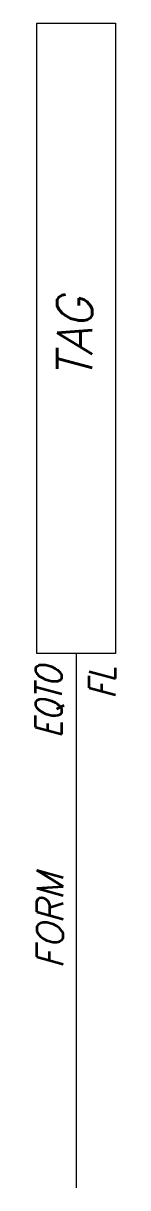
# Model space of a CAD drawing. Header units: millimetres. Extents: x -34 to -29.4, y 6.8 to 73.3.
import ezdxf
from ezdxf.enums import TextEntityAlignment as Align

# ---------------------------------------------------------------- set-up
doc = ezdxf.new("R2010")
doc.units = ezdxf.units.MM
doc.header["$MEASUREMENT"] = 0
doc.layers.get('0').update_dxf_attribs({"linetype": 'CONTINUOUS'})
doc.styles.add('REGUA60', font='romans.shx', dxfattribs={"oblique": 15, "height": 1.5})
doc.styles.add('REGUA60C', font='romans.shx', dxfattribs={"width": 0.8, "oblique": 15, "height": 1.5})
doc.styles.add('REGUA80C', font='romans.shx', dxfattribs={"width": 0.8, "oblique": 15, "height": 2})

msp = doc.modelspace()

# ---------------------------------------------------------------- linework, layer by layer
at = {"color": 4}
msp.add_line((-31.642, 37.291, 18.177), (-31.642, 6.791, 18.177), dxfattribs=at)
at = {"color": 4, "elevation": 18.177}
msp.add_lwpolyline([(-33.892, 73.291), (-29.392, 73.291), (-29.392, 37.291), (-33.892, 37.291)], close=True, dxfattribs=at)

# ---------------------------------------------------------------- texts
at = {"color": 3, "style": 'REGUA80C', "oblique": 15}
msp.add_attdef('TAG', text='', height=2, rotation=90, dxfattribs=at).set_placement((-31.734, 55.291, 18.177), align=Align.MIDDLE_CENTER)
at = {"color": 2, "style": 'REGUA60', "oblique": 15, "width": 0.8}
msp.add_attdef('EQTO', text='', height=1.5, rotation=90, dxfattribs=at).set_placement((-33.221, 36.541), align=Align.MIDDLE_RIGHT)
at = {"color": 1, "style": 'REGUA60C', "oblique": 15, "width": 0.8}
msp.add_attdef('FL', text='', height=1.5, rotation=90, dxfattribs=at).set_placement((-30.142, 36.541), align=Align.MIDDLE_RIGHT)
at = {"color": 2, "style": 'REGUA60', "oblique": 15}
msp.add_attdef('FORM', text='', height=1.5, rotation=90, dxfattribs=at).set_placement((-33.142, 22.041, 18.177), align=Align.MIDDLE_CENTER)

doc.saveas('drawing.dxf')
